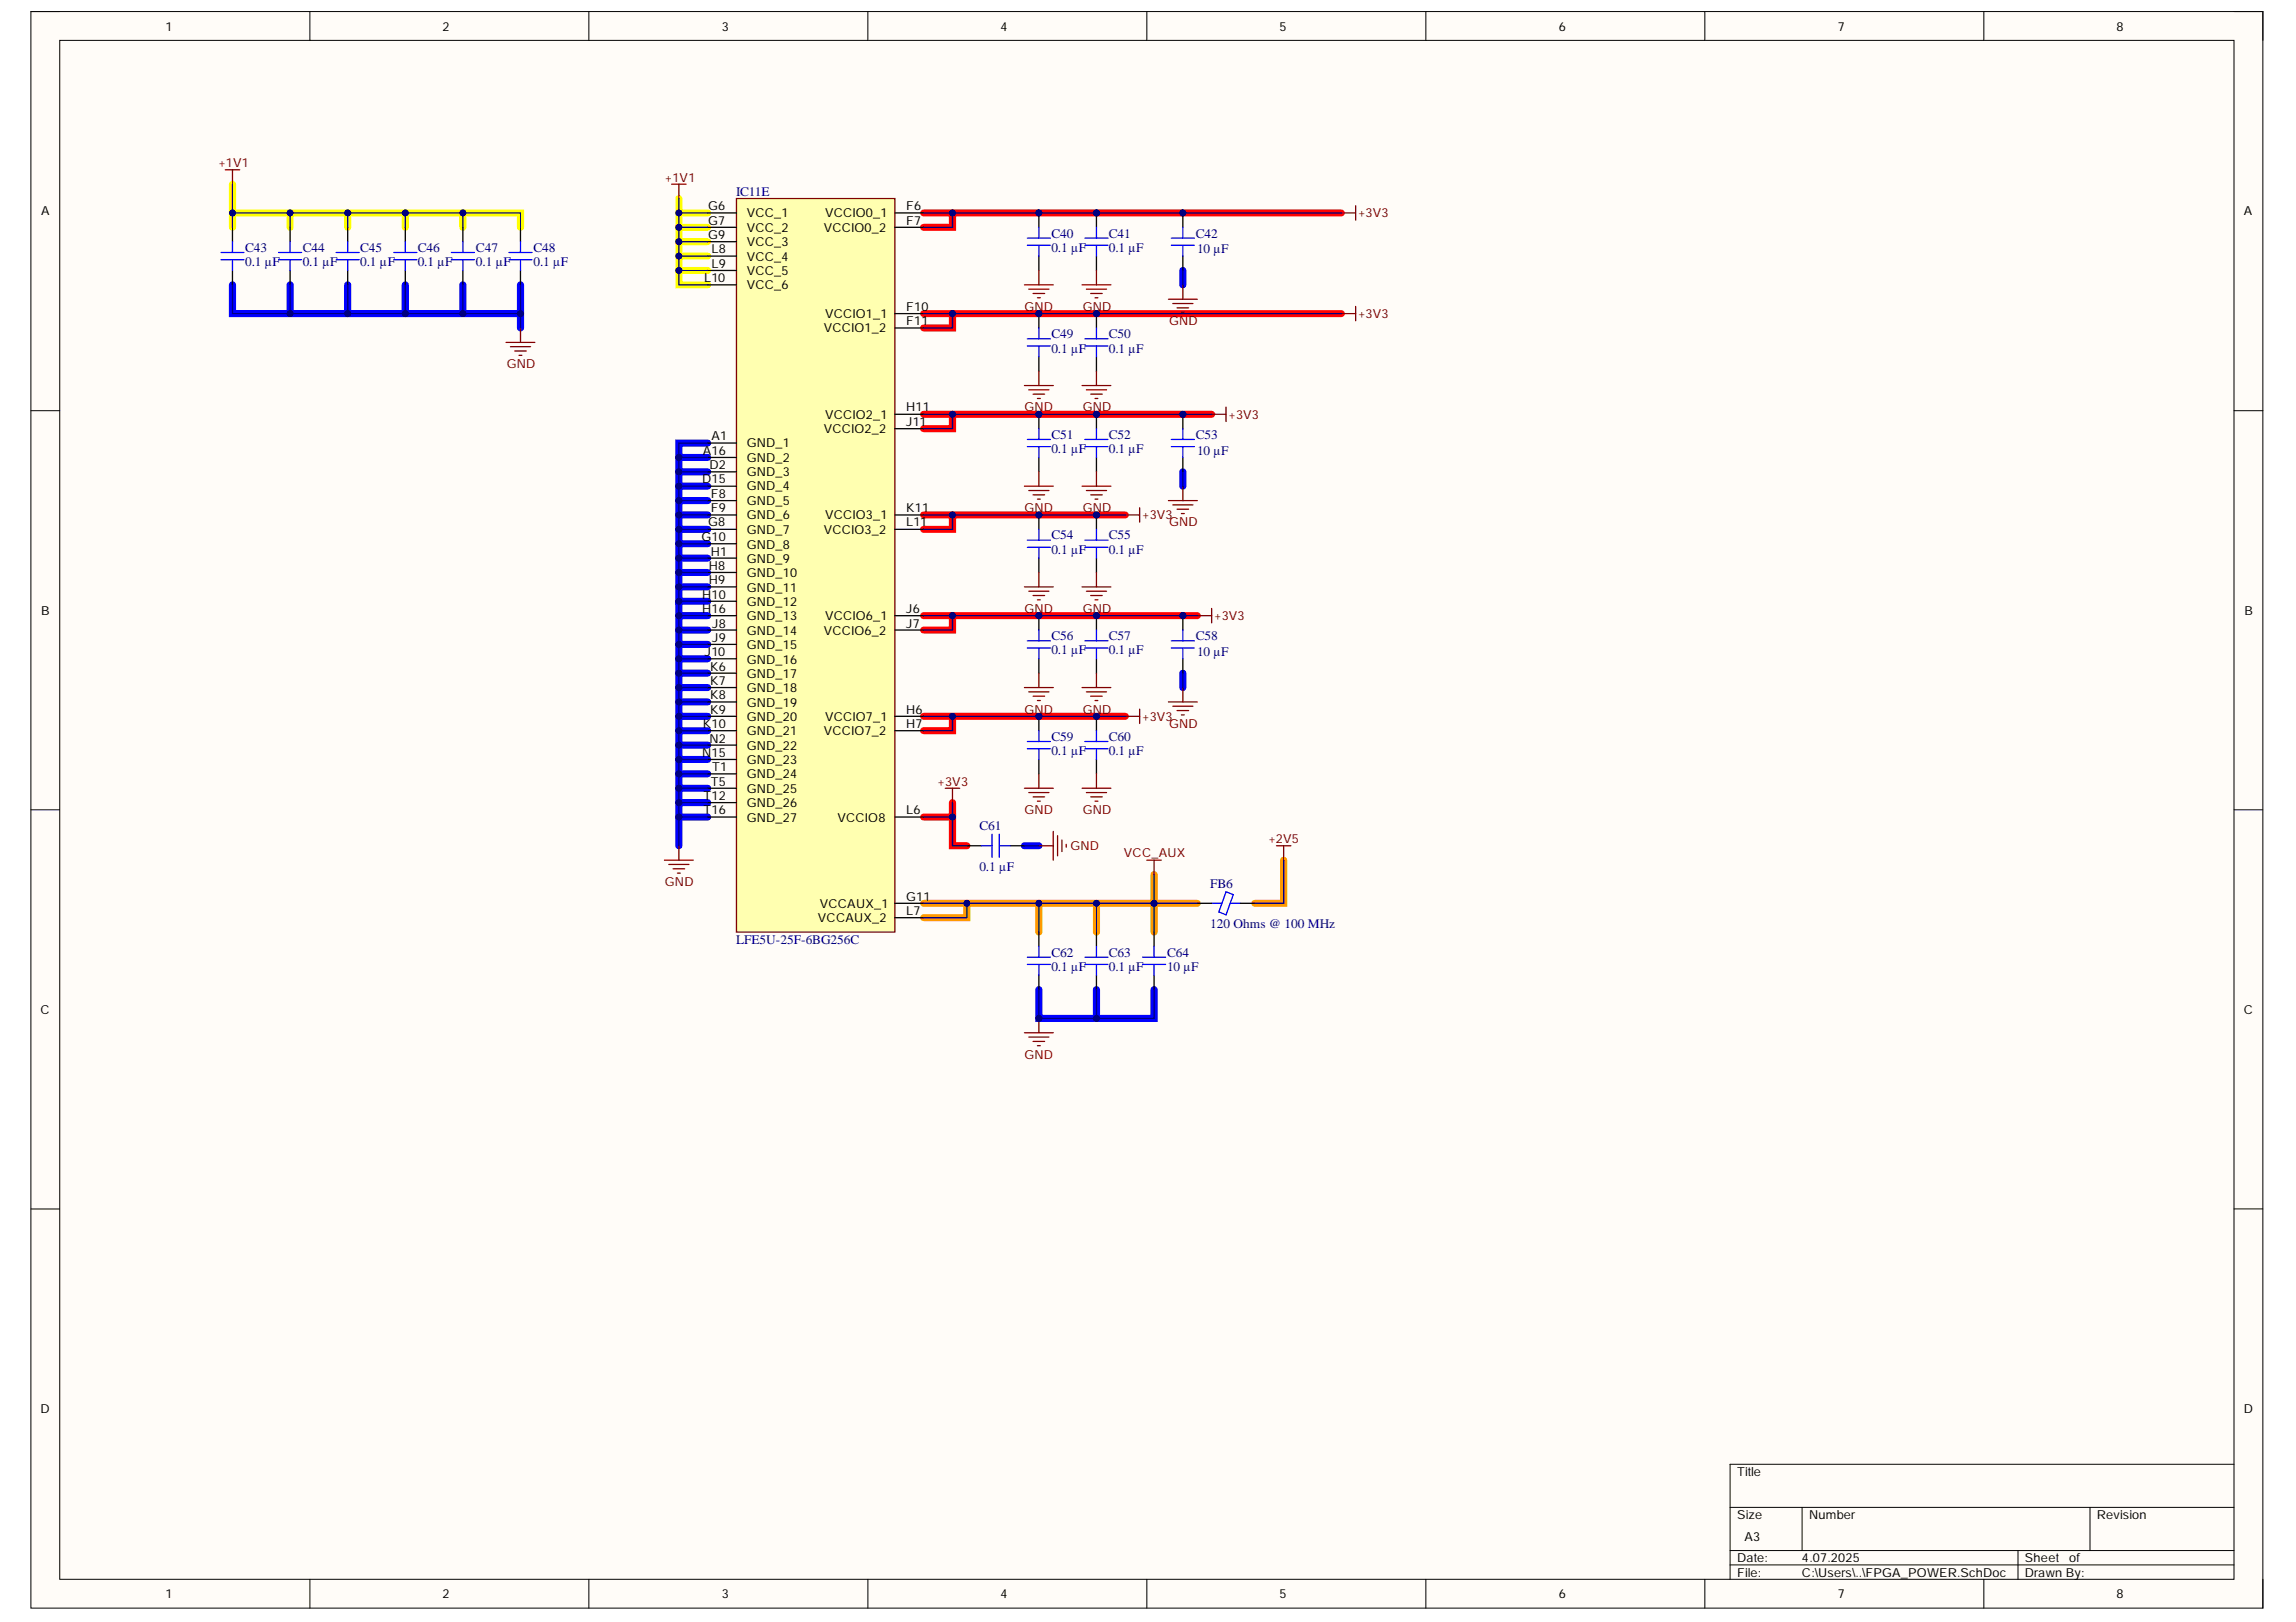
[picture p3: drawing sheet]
<svg xmlns="http://www.w3.org/2000/svg" width="297mm" height="210mm" viewBox="0 0 297 210" stroke-linecap="round" stroke-linejoin="round" font-family="sans-serif">
<defs><g id="words">
<g font-size="1.7" fill="#000080">
<text x="95.2" y="25.4">IC11E</text>
<text x="31.7" y="34.5">0.1 µF</text>
<text x="31.7" y="32.6">C43</text>
<text x="39.2" y="34.5">0.1 µF</text>
<text x="39.2" y="32.6">C44</text>
<text x="46.6" y="34.5">0.1 µF</text>
<text x="46.6" y="32.6">C45</text>
<text x="54.1" y="34.5">0.1 µF</text>
<text x="54.1" y="32.6">C46</text>
<text x="61.6" y="34.5">0.1 µF</text>
<text x="61.6" y="32.6">C47</text>
<text x="69" y="34.5">0.1 µF</text>
<text x="69" y="32.6">C48</text>
<text x="136" y="32.6">0.1 µF</text>
<text x="136" y="30.8">C40</text>
<text x="143.5" y="32.6">0.1 µF</text>
<text x="143.5" y="30.8">C41</text>
<text x="154.7" y="30.8">C42</text>
<text x="154.9" y="32.8">10 µF</text>
<text x="136" y="45.6">0.1 µF</text>
<text x="136" y="43.8">C49</text>
<text x="143.5" y="45.6">0.1 µF</text>
<text x="143.5" y="43.8">C50</text>
<text x="136" y="58.7">0.1 µF</text>
<text x="136" y="56.8">C51</text>
<text x="143.5" y="58.7">0.1 µF</text>
<text x="143.5" y="56.8">C52</text>
<text x="154.7" y="56.8">C53</text>
<text x="154.9" y="58.8">10 µF</text>
<text x="136" y="71.7">0.1 µF</text>
<text x="136" y="69.8">C54</text>
<text x="143.5" y="71.7">0.1 µF</text>
<text x="143.5" y="69.8">C55</text>
<text x="136" y="82.8">C56</text>
<text x="143.5" y="82.8">C57</text>
<text x="154.7" y="82.8">C58</text>
<text x="136" y="84.7">0.1 µF</text>
<text x="143.5" y="84.7">0.1 µF</text>
<text x="154.9" y="84.9">10 µF</text>
<text x="136" y="95.8">C59</text>
<text x="143.5" y="95.8">C60</text>
<text x="136" y="97.7">0.1 µF</text>
<text x="143.5" y="97.7">0.1 µF</text>
<text x="126.7" y="107.4">C61</text>
<text x="126.7" y="112.7">0.1 µF</text>
<text x="156.6" y="114.9">FB6</text>
<text x="95.2" y="122.1">LFE5U-25F-6BG256C</text>
<text x="136" y="125.7">0.1 µF</text>
<text x="136" y="123.8">C62</text>
<text x="143.5" y="125.7">0.1 µF</text>
<text x="143.5" y="123.8">C63</text>
<text x="151" y="125.7">10 µF</text>
<text x="151" y="123.8">C64</text>
<text x="156.6" y="120.1">120 Ohms @ 100 MHz</text>
</g>
<g font-size="1.6">
<text x="21.4" y="4">1</text>
<text x="57.3" y="4">2</text>
<text x="93.4" y="4">3</text>
<text x="129.4" y="4">4</text>
<text x="165.5" y="4">5</text>
<text x="201.7" y="4">6</text>
<text x="237.8" y="4">7</text>
<text x="273.8" y="4">8</text>
<text x="5.3" y="27.9">A</text>
<text x="91.6" y="27.2">G6</text>
<text x="91.6" y="29.1">G7</text>
<text x="96.6" y="28.1">VCC_1</text>
<text x="96.6" y="30">VCC_2</text>
<text x="106.6" y="30">VCCIO0_2</text>
<text x="106.8" y="28.1">VCCIO0_1</text>
<text x="117.2" y="27.2">F6</text>
<text x="117.2" y="29.1">F7</text>
<text x="290.3" y="27.9">A</text>
<text x="91.6" y="30.9">G9</text>
<text x="92" y="32.8">L8</text>
<text x="92" y="34.6">L9</text>
<text x="96.6" y="31.9">VCC_3</text>
<text x="96.6" y="33.7">VCC_4</text>
<text x="96.6" y="35.6">VCC_5</text>
<text x="91.1" y="36.5">L10</text>
<text x="96.6" y="37.4">VCC_6</text>
<text x="106.8" y="41.2">VCCIO1_1</text>
<text x="117.2" y="40.2">F10</text>
<text x="106.6" y="43">VCCIO1_2</text>
<text x="117.2" y="42.1">F11</text>
<text x="117.2" y="53.2">H11</text>
<text x="90.9" y="58.8">A16</text>
<text x="92" y="57">A1</text>
<text x="96.6" y="57.9">GND_1</text>
<text x="96.6" y="59.7">GND_2</text>
<text x="106.6" y="56">VCCIO2_2</text>
<text x="106.8" y="54.2">VCCIO2_1</text>
<text x="117.2" y="55.1">J11</text>
<text x="90.8" y="62.5">D15</text>
<text x="91.8" y="60.7">D2</text>
<text x="91.9" y="64.4">F8</text>
<text x="96.6" y="61.6">GND_3</text>
<text x="96.6" y="63.5">GND_4</text>
<text x="96.6" y="65.3">GND_5</text>
<text x="90.8" y="70.1">G10</text>
<text x="91.6" y="68.1">G8</text>
<text x="91.9" y="66.3">F9</text>
<text x="91.9" y="71.9">H1</text>
<text x="96.6" y="67.2">GND_6</text>
<text x="96.6" y="69">GND_7</text>
<text x="96.6" y="71">GND_8</text>
<text x="106.6" y="69">VCCIO3_2</text>
<text x="106.8" y="67.2">VCCIO3_1</text>
<text x="117.2" y="66.3">K11</text>
<text x="117.2" y="68.1">L11</text>
<text x="90.8" y="77.5">H10</text>
<text x="91.7" y="73.8">H8</text>
<text x="91.7" y="75.6">H9</text>
<text x="96.6" y="72.8">GND_9</text>
<text x="96.6" y="74.7">GND_10</text>
<text x="96.6" y="76.6">GND_11</text>
<text x="5.3" y="79.5">B</text>
<text x="90.8" y="79.4">H16</text>
<text x="92.1" y="81.2">J8</text>
<text x="92.1" y="83.1">J9</text>
<text x="96.6" y="78.4">GND_12</text>
<text x="96.6" y="80.3">GND_13</text>
<text x="96.6" y="82.1">GND_14</text>
<text x="106.6" y="82.1">VCCIO6_2</text>
<text x="106.8" y="80.3">VCCIO6_1</text>
<text x="117.2" y="79.4">J6</text>
<text x="117.2" y="81.2">J7</text>
<text x="290.4" y="79.5">B</text>
<text x="91.2" y="84.9">J10</text>
<text x="91.9" y="86.8">K6</text>
<text x="91.9" y="88.7">K7</text>
<text x="96.6" y="84">GND_15</text>
<text x="96.6" y="85.9">GND_16</text>
<text x="96.6" y="87.7">GND_17</text>
<text x="96.6" y="89.6">GND_18</text>
<text x="90.9" y="94.2">K10</text>
<text x="91.9" y="90.5">K8</text>
<text x="91.9" y="92.4">K9</text>
<text x="96.6" y="91.4">GND_19</text>
<text x="96.6" y="93.3">GND_20</text>
<text x="96.6" y="95.2">GND_21</text>
<text x="106.6" y="95.2">VCCIO7_2</text>
<text x="106.8" y="93.3">VCCIO7_1</text>
<text x="117.2" y="92.4">H6</text>
<text x="117.2" y="94.2">H7</text>
<text x="90.8" y="98">N15</text>
<text x="91.8" y="96.1">N2</text>
<text x="91.9" y="101.7">T5</text>
<text x="92.1" y="99.8">T1</text>
<text x="96.6" y="97">GND_22</text>
<text x="96.6" y="98.9">GND_23</text>
<text x="96.6" y="100.7">GND_24</text>
<text x="91" y="103.5">T12</text>
<text x="91" y="105.4">T16</text>
<text x="96.6" y="102.6">GND_25</text>
<text x="96.6" y="104.5">GND_26</text>
<text x="96.6" y="106.3">GND_27</text>
<text x="108.4" y="106.3">VCCIO8</text>
<text x="117.2" y="105.4">L6</text>
<text x="105.8" y="119.3">VCCAUX_2</text>
<text x="106.1" y="117.5">VCCAUX_1</text>
<text x="117.2" y="116.5">G11</text>
<text x="117.2" y="118.4">L7</text>
<text x="5.2" y="131.2">C</text>
<text x="290.3" y="131.2">C</text>
<text x="5.2" y="182.9">D</text>
<text x="290.3" y="182.9">D</text>
<text x="224.8" y="191">Title</text>
<text x="224.8" y="196.6">Size</text>
<text x="234.1" y="196.6">Number</text>
<text x="271.3" y="196.6">Revision</text>
<text x="224.8" y="202.2">Date:</text>
<text x="225.7" y="199.4">A3</text>
<text x="233.1" y="202.2">4.07.2025</text>
<text x="262" y="202.2">Sheet of</text>
<text x="21.4" y="206.8">1</text>
<text x="57.3" y="206.8">2</text>
<text x="93.4" y="206.8">3</text>
<text x="129.4" y="206.8">4</text>
<text x="165.5" y="206.8">5</text>
<text x="201.7" y="206.8">6</text>
<text x="224.8" y="204">File:</text>
<text x="233.1" y="204">C:\Users\..\FPGA_POWER.SchDoc</text>
<text x="237.8" y="206.8">7</text>
<text x="262" y="204">Drawn By:</text>
<text x="273.8" y="206.8">8</text>
</g>
<g font-size="1.6" fill="#800000">
<text x="28.3" y="21.6">+1V1</text>
<text x="86" y="23.5">+1V1</text>
<text x="175.7" y="28.1">+3V3</text>
<text x="132.6" y="40.2">GND</text>
<text x="140.1" y="40.2">GND</text>
<text x="175.7" y="41.2">+3V3</text>
<text x="65.6" y="47.7">GND</text>
<text x="151.2" y="42.1">GND</text>
<text x="132.6" y="53.2">GND</text>
<text x="140.1" y="53.2">GND</text>
<text x="158.9" y="54.2">+3V3</text>
<text x="132.6" y="66.3">GND</text>
<text x="140.1" y="66.3">GND</text>
<text x="147.8" y="67.2">+3V3</text>
<text x="151.2" y="68.1">GND</text>
<text x="132.6" y="79.4">GND</text>
<text x="140.1" y="79.4">GND</text>
<text x="157.1" y="80.3">+3V3</text>
<text x="132.6" y="92.4">GND</text>
<text x="140.1" y="92.4">GND</text>
<text x="147.8" y="93.3">+3V3</text>
<text x="151.2" y="94.2">GND</text>
<text x="121.3" y="101.7">+3V3</text>
<text x="132.6" y="105.4">GND</text>
<text x="140.1" y="105.4">GND</text>
<text x="138.5" y="110">GND</text>
<text x="145.4" y="111">VCC_AUX</text>
<text x="164.1" y="109.1">+2V5</text>
<text x="86" y="114.7">GND</text>
<text x="132.6" y="137">GND</text>
</g>
</g></defs>
<path d="M4 1.5h288.8v206.6h-288.8z" fill-rule="evenodd" fill="#fffcf8"/>
<path d="M4 1.5h288.8v206.6h-288.8z" fill="none" stroke="#000" stroke-width=".13"/>
<path d="M7.7 5.2h281.3v199.2h-281.3z" fill-rule="evenodd" fill="#fffcf8"/>
<g fill="none" stroke="#000" stroke-width=".13">
<path d="M4 1.5h3.7M7.7 5.2h281.3v199.2h-281.3zM40.1 1.5v3.7M76.2 1.5v3.7M112.3 1.5v3.7M148.4 1.5v3.7M184.5 1.5v3.7M220.6 1.5v3.7M256.7 1.5v3.7M289 1.5h3.8v3.7M4 53.1h3.7M289 53.1h3.8"/>
<path d="M4 104.8h3.7M289 104.8h3.8M4 156.5h3.7M289 156.4h3.8M223.8 195.1h65.2M233.1 195.1v5.6M270.4 195.1v5.6M289 189.5h-65.2v14.9M40.1 204.4v3.7M76.2 204.4v3.7M112.3 204.4v3.7M148.4 204.4v3.7"/>
<path d="M184.5 204.4v3.7M220.6 204.4v3.7M223.8 200.7h65.2M223.8 202.5h65.2M256.7 204.4v3.7M261.1 200.7v3.7M292.8 204.4v3.7"/>
</g>
<g fill="none" stroke="#00f" stroke-width=".92">
<path d="M30.1 36.9v3.7h37.2M37.5 36.9v3.7M45 36.9v3.7M52.4 36.9v3.7M59.9 36.9v3.7M67.3 36.9v5.5M153 35v1.9M87.8 59.2h3.8M91.6 57.3h-3.8v20.5h3.8M87.8 77.8v31.7M87.8 62.9h3.8M87.8 61.1h3.8"/>
<path d="M87.8 64.8h3.8M87.8 74.1h3.8M87.8 72.2h3.8M87.8 70.4h3.8M87.8 68.5h3.8M87.8 66.6h3.8M87.8 79.7h3.8M87.8 75.9h3.8M153 61.1v1.8M87.8 98.3h3.8M87.8 83.4h3.8M87.8 81.5h3.8"/>
<path d="M87.8 92.7h3.8M87.8 90.8h3.8M87.8 89h3.8M87.8 87.1h3.8M87.8 85.3h3.8M87.8 96.4h3.8M87.8 94.6h3.8M153 87.1v1.9M87.8 105.7h3.8M87.8 103.9h3.8M87.8 102h3.8M87.8 100.1h3.8"/>
<path d="M132.5 109.5h1.9M134.4 128.1v3.7h7.5v-3.7M149.3 128.1v3.7h-7.4"/>
</g>
<path d="M30.1 27.6h37.2v1.8M30.1 23.8v5.6M37.5 27.6v1.8M45 27.6v1.8M52.4 27.6v1.8M59.9 27.6v1.8M87.8 25.7v11.2h3.8M87.8 27.6h3.8M87.8 29.4h3.8M87.8 31.3h3.8M87.8 33.1h3.8M87.8 35h3.8" fill="none" stroke="#ff0" stroke-width=".92"/>
<path d="M119.5 116.9h35.4M125.1 116.9v1.9h-5.6M134.4 116.9v3.7M141.9 116.9v3.7M149.3 113.2v7.4M166.1 111.3v5.6h-3.8" fill="none" stroke="#f90" stroke-width=".92"/>
<g fill="none" stroke="#f00" stroke-width=".92">
<path d="M119.5 27.6h54M123.2 27.6v1.8h-3.7M119.5 53.6h37.3M119.5 40.6h54M123.2 40.6v1.8h-3.7M123.2 53.6v1.9h-3.7M119.5 66.6h26.1M119.5 79.7h35.4M123.2 66.6v1.9h-3.7M123.2 79.7v1.8h-3.7M119.5 92.7h26.1M123.2 92.7v1.9h-3.7"/>
<path d="M119.5 105.7h3.7v3.8h1.9M123.2 103.9v1.8"/>
</g>
<circle cx="141.9" cy="27.6" r=".37" fill="#000080"/>
<circle cx="141.9" cy="27.6" r=".37" fill="none" stroke="#000080" stroke-width=".13"/>
<path d="M141.9 27.6v1.8M141.9 33.1v1.9" fill="none" stroke="#000" stroke-width=".17"/>
<circle cx="141.9" cy="27.6" r=".37" fill="#000080"/>
<circle cx="141.9" cy="27.6" r=".37" fill="none" stroke="#000080" stroke-width=".13"/>
<path d="M140.4 30.8h2.9M140.4 31.7h2.9M141.9 29.4v1.4M141.9 31.7v1.4" fill="none" stroke="#00f" stroke-width=".17"/>
<circle cx="134.4" cy="40.6" r=".37" fill="#000080"/>
<circle cx="134.4" cy="40.6" r=".37" fill="none" stroke="#000080" stroke-width=".13"/>
<path d="M134.4 40.6v1.8M134.4 46.2v1.8" fill="none" stroke="#000" stroke-width=".17"/>
<circle cx="134.4" cy="40.6" r=".37" fill="#000080"/>
<circle cx="134.4" cy="40.6" r=".37" fill="none" stroke="#000080" stroke-width=".13"/>
<path d="M132.9 43.8h3M132.9 44.8h3M134.4 42.4v1.4M134.4 44.8v1.4" fill="none" stroke="#00f" stroke-width=".17"/>
<circle cx="141.9" cy="40.6" r=".37" fill="#000080"/>
<circle cx="141.9" cy="40.6" r=".37" fill="none" stroke="#000080" stroke-width=".13"/>
<path d="M141.9 40.6v1.8M141.9 46.2v1.8" fill="none" stroke="#000" stroke-width=".17"/>
<circle cx="141.9" cy="40.6" r=".37" fill="#000080"/>
<circle cx="141.9" cy="40.6" r=".37" fill="none" stroke="#000080" stroke-width=".13"/>
<path d="M140.4 43.8h2.9M140.4 44.8h2.9M141.9 42.4v1.4M141.9 44.8v1.4" fill="none" stroke="#00f" stroke-width=".17"/>
<circle cx="134.4" cy="53.6" r=".37" fill="#000080"/>
<circle cx="134.4" cy="53.6" r=".37" fill="none" stroke="#000080" stroke-width=".13"/>
<path d="M134.4 53.6v1.9M134.4 59.2v1.9" fill="none" stroke="#000" stroke-width=".17"/>
<circle cx="134.4" cy="53.6" r=".37" fill="#000080"/>
<circle cx="134.4" cy="53.6" r=".37" fill="none" stroke="#000080" stroke-width=".13"/>
<path d="M132.9 56.9h3M132.9 57.8h3M134.4 55.5v1.4M134.4 57.8v1.4" fill="none" stroke="#00f" stroke-width=".17"/>
<circle cx="141.9" cy="53.6" r=".37" fill="#000080"/>
<circle cx="141.9" cy="53.6" r=".37" fill="none" stroke="#000080" stroke-width=".13"/>
<path d="M141.9 53.6v1.9M141.9 59.2v1.9" fill="none" stroke="#000" stroke-width=".17"/>
<circle cx="141.9" cy="53.6" r=".37" fill="#000080"/>
<circle cx="141.9" cy="53.6" r=".37" fill="none" stroke="#000080" stroke-width=".13"/>
<path d="M140.4 56.9h2.9M140.4 57.8h2.9M141.9 55.5v1.4M141.9 57.8v1.4" fill="none" stroke="#00f" stroke-width=".17"/>
<circle cx="134.4" cy="66.6" r=".37" fill="#000080"/>
<circle cx="134.4" cy="66.6" r=".37" fill="none" stroke="#000080" stroke-width=".13"/>
<path d="M134.4 66.6v1.9M134.4 72.2v1.9" fill="none" stroke="#000" stroke-width=".17"/>
<circle cx="134.4" cy="66.6" r=".37" fill="#000080"/>
<circle cx="134.4" cy="66.6" r=".37" fill="none" stroke="#000080" stroke-width=".13"/>
<path d="M132.9 69.9h3M132.9 70.8h3M134.4 68.5v1.4M134.4 70.8v1.4" fill="none" stroke="#00f" stroke-width=".17"/>
<circle cx="141.9" cy="66.6" r=".37" fill="#000080"/>
<circle cx="141.9" cy="66.6" r=".37" fill="none" stroke="#000080" stroke-width=".13"/>
<path d="M141.9 66.6v1.9M141.9 72.2v1.9" fill="none" stroke="#000" stroke-width=".17"/>
<circle cx="141.9" cy="66.6" r=".37" fill="#000080"/>
<circle cx="141.9" cy="66.6" r=".37" fill="none" stroke="#000080" stroke-width=".13"/>
<path d="M140.4 69.9h2.9M140.4 70.8h2.9M141.9 68.5v1.4M141.9 70.8v1.4" fill="none" stroke="#00f" stroke-width=".17"/>
<circle cx="134.4" cy="79.7" r=".37" fill="#000080"/>
<circle cx="134.4" cy="79.7" r=".37" fill="none" stroke="#000080" stroke-width=".13"/>
<path d="M134.4 79.7v1.8M134.4 85.3v1.8" fill="none" stroke="#000" stroke-width=".17"/>
<circle cx="134.4" cy="79.7" r=".37" fill="#000080"/>
<circle cx="134.4" cy="79.7" r=".37" fill="none" stroke="#000080" stroke-width=".13"/>
<path d="M132.9 82.9h3M132.9 83.9h3M134.4 81.5v1.4M134.4 83.9v1.4" fill="none" stroke="#00f" stroke-width=".17"/>
<circle cx="141.9" cy="79.7" r=".37" fill="#000080"/>
<circle cx="141.9" cy="79.7" r=".37" fill="none" stroke="#000080" stroke-width=".13"/>
<path d="M141.9 79.7v1.8M141.9 85.3v1.8" fill="none" stroke="#000" stroke-width=".17"/>
<circle cx="141.9" cy="79.7" r=".37" fill="#000080"/>
<circle cx="141.9" cy="79.7" r=".37" fill="none" stroke="#000080" stroke-width=".13"/>
<path d="M140.4 82.9h2.9M140.4 83.9h2.9M141.9 81.5v1.4M141.9 83.9v1.4" fill="none" stroke="#00f" stroke-width=".17"/>
<circle cx="134.4" cy="92.7" r=".37" fill="#000080"/>
<circle cx="134.4" cy="92.7" r=".37" fill="none" stroke="#000080" stroke-width=".13"/>
<path d="M134.4 92.7v1.9M134.4 98.3v1.8" fill="none" stroke="#000" stroke-width=".17"/>
<circle cx="134.4" cy="92.7" r=".37" fill="#000080"/>
<circle cx="134.4" cy="92.7" r=".37" fill="none" stroke="#000080" stroke-width=".13"/>
<path d="M28.6 32.7h3M28.6 33.6h3M30.1 31.3v1.4M30.1 33.6v1.4M36 32.7h3M36 33.6h3M37.5 31.3v1.4M37.5 33.6v1.4M132.9 96h3M132.9 96.9h3M134.4 94.6v1.4M134.4 96.9v1.4" fill="none" stroke="#00f" stroke-width=".17"/>
<path d="M30.1 29.4v1.9M30.1 35v1.9M37.5 29.4v1.9M37.5 35v1.9" fill="none" stroke="#000" stroke-width=".17"/>
<circle cx="141.9" cy="92.7" r=".37" fill="#000080"/>
<circle cx="141.9" cy="92.7" r=".37" fill="none" stroke="#000080" stroke-width=".13"/>
<path d="M141.9 92.7v1.9M141.9 98.3v1.8" fill="none" stroke="#000" stroke-width=".17"/>
<circle cx="141.9" cy="92.7" r=".37" fill="#000080"/>
<circle cx="141.9" cy="92.7" r=".37" fill="none" stroke="#000080" stroke-width=".13"/>
<g fill="none" stroke="#00f" stroke-width=".17">
<path d="M43.5 32.7h3M43.5 33.6h3M45 31.3v1.4M45 33.6v1.4M50.9 32.7h3M50.9 33.6h3M52.4 31.3v1.4M52.4 33.6v1.4M58.4 32.7h3M58.4 33.6h3M59.9 31.3v1.4M59.9 33.6v1.4"/>
<path d="M140.4 96h2.9M140.4 96.9h2.9M141.9 94.6v1.4M141.9 96.9v1.4M132.9 123.9h3M132.9 124.8h3M134.4 122.5v1.4M134.4 124.8v1.4M140.4 123.9h2.9M140.4 124.8h2.9M141.9 122.5v1.4M141.9 124.8v1.4"/>
</g>
<path d="M45 29.4v1.9M45 35v1.9M52.4 29.4v1.9M52.4 35v1.9M59.9 29.4v1.9M59.9 35v1.9M134.4 120.6v1.9M134.4 126.2v1.9M141.9 120.6v1.9M141.9 126.2v1.9" fill="none" stroke="#000" stroke-width=".17"/>
<circle cx="134.4" cy="27.6" r=".37" fill="#000080"/>
<circle cx="134.4" cy="27.6" r=".37" fill="none" stroke="#000080" stroke-width=".13"/>
<path d="M134.4 27.6v1.8M134.4 33.1v1.9" fill="none" stroke="#000" stroke-width=".17"/>
<circle cx="134.4" cy="27.6" r=".37" fill="#000080"/>
<circle cx="134.4" cy="27.6" r=".37" fill="none" stroke="#000080" stroke-width=".13"/>
<path d="M65.8 32.7h3M65.8 33.6h3M67.3 31.3v1.4M67.3 33.6v1.4M132.9 30.8h3M132.9 31.7h3M134.4 29.4v1.4M134.4 31.7v1.4" fill="none" stroke="#00f" stroke-width=".17"/>
<path d="M67.3 29.4v1.9M67.3 35v1.9" fill="none" stroke="#000" stroke-width=".17"/>
<g fill="none" stroke="#800000" stroke-width=".17">
<path d="M29.1 22h1.9M30.1 22v1.8M65.5 44.3h3.7M66 44.9h2.6M66.6 45.4h1.5M67.1 46h.4M67.3 42.4v1.9M165.1 109.5h1.9M166.1 109.5v1.8M132.5 133.6h3.8M133.1 134.2h2.6M133.7 134.8h1.4"/>
<path d="M134.2 135.3h.4M134.4 131.8v1.8"/>
</g>
<circle cx="134.4" cy="131.8" r=".37" fill="#000080"/>
<circle cx="134.4" cy="131.8" r=".37" fill="none" stroke="#000080" stroke-width=".13"/>
<path d="M148.4 111.3h1.8M149.3 111.3v1.9" fill="none" stroke="#800000" stroke-width=".17"/>
<circle cx="153" cy="27.6" r=".37" fill="#000080"/>
<circle cx="153" cy="27.6" r=".37" fill="none" stroke="#000080" stroke-width=".13"/>
<path d="M153 27.6v1.8M153 33.1v1.9" fill="none" stroke="#000" stroke-width=".17"/>
<circle cx="153" cy="27.6" r=".37" fill="#000080"/>
<circle cx="153" cy="27.6" r=".37" fill="none" stroke="#000080" stroke-width=".13"/>
<path d="M151.5 30.8h3M151.5 31.7h3M153 29.4v1.4M153 31.7v1.4M147.8 123.9h3M147.8 124.8h3M149.3 122.5v1.4M149.3 124.8v1.4" fill="none" stroke="#00f" stroke-width=".17"/>
<path d="M149.3 120.6v1.9M149.3 126.2v1.9" fill="none" stroke="#000" stroke-width=".17"/>
<path d="M95.3 25.7h20.5v94.9h-20.5z" fill-rule="evenodd" fill="#ffffb0"/>
<g fill="none" stroke="#800000" stroke-width=".17">
<path d="M86.9 23.8h1.9M87.8 23.8v1.9M95.3 25.7h20.5v94.9h-20.5zM132.5 36.9h3.8M133.1 37.4h2.6M133.7 38h1.4M134.2 38.5h.4M134.4 35v1.9M140 36.9h3.7M140.5 37.4h2.7M141.1 38h1.5M141.7 38.5h.3"/>
<path d="M141.9 35v1.9M132.5 49.9h3.8M133.1 50.4h2.6M133.7 51h1.4M134.2 51.6h.4M134.4 48v1.9M140 49.9h3.7M140.5 50.4h2.7M141.1 51h1.5M141.7 51.6h.3M141.9 48v1.9M132.5 62.9h3.8"/>
<path d="M132.5 75.9h3.8M133.1 63.5h2.6M133.1 76.5h2.6M133.7 64h1.4M133.7 77.1h1.4M134.2 64.6h.4M134.2 77.6h.4M134.4 61.1v1.8M134.4 74.1v1.8M140 62.9h3.7M140 75.9h3.7M140.5 63.5h2.7"/>
<path d="M140.5 76.5h2.7M141.1 64h1.5M141.1 77.1h1.5M141.7 64.6h.3M141.7 77.6h.3M141.9 61.1v1.8M141.9 74.1v1.8M132.5 89h3.8M133.1 89.5h2.6M133.7 90.1h1.4M134.2 90.7h.4M134.4 87.1v1.9"/>
<path d="M140 89h3.7M140.5 89.5h2.7M141.1 90.1h1.5M141.7 90.7h.3M141.9 87.1v1.9M86 111.3h3.7M86.5 111.9h2.6M87.1 112.4h1.5M87.6 113h.4M87.8 109.5v1.8M132.5 102h3.8M133.1 102.6h2.6"/>
<path d="M133.7 103.1h1.4M134.2 103.7h.4M134.4 100.1v1.9M140 102h3.7M140.5 102.6h2.7M141.1 103.1h1.5M141.7 103.7h.3M141.9 100.1v1.9"/>
</g>
<g fill="none" stroke="#000" stroke-width=".17">
<path d="M91.6 27.6h3.7M91.6 29.4h3.7M91.6 31.3h3.7M91.6 33.1h3.7M91.6 35h3.7M91.6 36.9h3.7M115.8 27.6h3.7M115.8 29.4h3.7M91.6 57.3h3.7M91.6 59.2h3.7M115.8 40.6h3.7M115.8 42.4h3.7"/>
<path d="M115.8 53.6h3.7M115.8 55.5h3.7M91.6 61.1h3.7M91.6 62.9h3.7M91.6 64.8h3.7M91.6 66.6h3.7M91.6 68.5h3.7M91.6 70.4h3.7M91.6 72.2h3.7M91.6 74.1h3.7M91.6 75.9h3.7M91.6 77.8h3.7"/>
<path d="M91.6 79.7h3.7M115.8 66.6h3.7M115.8 68.5h3.7M115.8 79.7h3.7M91.6 92.7h3.7M91.6 94.6h3.7M91.6 81.5h3.7M91.6 83.4h3.7M91.6 85.3h3.7M91.6 87.1h3.7M91.6 89h3.7M91.6 90.8h3.7"/>
<path d="M91.6 96.4h3.7M91.6 98.3h3.7M115.8 92.7h3.7M115.8 94.6h3.7M115.8 81.5h3.7M91.6 100.1h3.7M91.6 102h3.7M91.6 103.9h3.7M91.6 105.7h3.7M115.8 116.9h3.7M115.8 118.8h3.7M115.8 105.7h3.7"/>
<path d="M154.9 116.9h1.9M160.5 116.9h1.8"/>
</g>
<path d="M156.8 116.9h1.3M158.6 115.4l1 .4-1 2.6-.9-.4zM159.2 116.9h1.3" fill="none" stroke="#00f" stroke-width=".17"/>
<circle cx="153" cy="53.6" r=".37" fill="#000080"/>
<circle cx="153" cy="53.6" r=".37" fill="none" stroke="#000080" stroke-width=".13"/>
<path d="M153 53.6v1.9M153 59.2v1.9" fill="none" stroke="#000" stroke-width=".17"/>
<circle cx="153" cy="53.6" r=".37" fill="#000080"/>
<circle cx="153" cy="53.6" r=".37" fill="none" stroke="#000080" stroke-width=".13"/>
<path d="M151.5 56.9h3M151.5 57.8h3M153 55.5v1.4M153 57.8v1.4" fill="none" stroke="#00f" stroke-width=".17"/>
<circle cx="153" cy="79.7" r=".37" fill="#000080"/>
<circle cx="153" cy="79.7" r=".37" fill="none" stroke="#000080" stroke-width=".13"/>
<path d="M153 79.7v1.8M153 85.3v1.8" fill="none" stroke="#000" stroke-width=".17"/>
<circle cx="153" cy="79.7" r=".37" fill="#000080"/>
<circle cx="153" cy="79.7" r=".37" fill="none" stroke="#000080" stroke-width=".13"/>
<path d="M151.5 82.9h3M151.5 83.9h3M153 81.5v1.4M153 83.9v1.4M126.9 109.5h1.4M128.3 108v2.9M129.3 109.5h1.4M129.3 108v2.9" fill="none" stroke="#00f" stroke-width=".17"/>
<path d="M125.1 109.5h1.8M130.7 109.5h1.8" fill="none" stroke="#000" stroke-width=".17"/>
<g fill="none" stroke="#800000" stroke-width=".17">
<path d="M173.5 27.6h1.9M175.4 26.6v1.9M175.4 39.7v1.8M156.8 53.6h1.8M158.6 52.7v1.8M173.5 40.6h1.9M145.6 66.6h1.8M147.4 65.7v1.9M154.9 79.7h1.9M156.8 78.7v1.9M145.6 92.7h1.8M147.4 91.8v1.8"/>
<path d="M122.3 102h1.9M123.2 102v1.9M134.4 109.5h1.9M136.3 107.6v3.7M136.8 108.2v2.6M137.4 108.7v1.5M137.9 109.3v.3"/>
</g>
<path d="M134.4 128.1v3.7h7.5v-3.7" fill="none" stroke="#000080" stroke-width=".17"/>
<circle cx="141.9" cy="131.8" r=".37" fill="#000080"/>
<circle cx="141.9" cy="131.8" r=".37" fill="none" stroke="#000080" stroke-width=".13"/>
<circle cx="134.4" cy="131.8" r=".37" fill="#000080"/>
<circle cx="134.4" cy="131.8" r=".37" fill="none" stroke="#000080" stroke-width=".13"/>
<path d="M37.5 36.9v3.7" fill="none" stroke="#000080" stroke-width=".17"/>
<circle cx="37.5" cy="40.6" r=".37" fill="#000080"/>
<circle cx="37.5" cy="40.6" r=".37" fill="none" stroke="#000080" stroke-width=".13"/>
<path d="M45 36.9v3.7" fill="none" stroke="#000080" stroke-width=".17"/>
<circle cx="45" cy="40.6" r=".37" fill="#000080"/>
<circle cx="45" cy="40.6" r=".37" fill="none" stroke="#000080" stroke-width=".13"/>
<path d="M52.4 36.9v3.7" fill="none" stroke="#000080" stroke-width=".17"/>
<circle cx="52.4" cy="40.6" r=".37" fill="#000080"/>
<circle cx="52.4" cy="40.6" r=".37" fill="none" stroke="#000080" stroke-width=".13"/>
<path d="M59.9 36.9v3.7" fill="none" stroke="#000080" stroke-width=".17"/>
<circle cx="59.9" cy="40.6" r=".37" fill="#000080"/>
<circle cx="59.9" cy="40.6" r=".37" fill="none" stroke="#000080" stroke-width=".13"/>
<path d="M59.9 27.6v1.8" fill="none" stroke="#000080" stroke-width=".17"/>
<circle cx="59.9" cy="27.6" r=".37" fill="#000080"/>
<circle cx="59.9" cy="27.6" r=".37" fill="none" stroke="#000080" stroke-width=".13"/>
<path d="M52.4 27.6v1.8" fill="none" stroke="#000080" stroke-width=".17"/>
<circle cx="52.4" cy="27.6" r=".37" fill="#000080"/>
<circle cx="52.4" cy="27.6" r=".37" fill="none" stroke="#000080" stroke-width=".13"/>
<path d="M45 27.6v1.8" fill="none" stroke="#000080" stroke-width=".17"/>
<circle cx="45" cy="27.6" r=".37" fill="#000080"/>
<circle cx="45" cy="27.6" r=".37" fill="none" stroke="#000080" stroke-width=".13"/>
<path d="M37.5 27.6v1.8" fill="none" stroke="#000080" stroke-width=".17"/>
<circle cx="37.5" cy="27.6" r=".37" fill="#000080"/>
<circle cx="37.5" cy="27.6" r=".37" fill="none" stroke="#000080" stroke-width=".13"/>
<path d="M149.3 116.9v3.7M166.1 111.3v5.6h-3.8" fill="none" stroke="#000080" stroke-width=".17"/>
<circle cx="149.3" cy="116.9" r=".37" fill="#000080"/>
<circle cx="149.3" cy="116.9" r=".37" fill="none" stroke="#000080" stroke-width=".13"/>
<path d="M149.3 128.1v3.7h-7.4" fill="none" stroke="#000080" stroke-width=".17"/>
<circle cx="141.9" cy="131.8" r=".37" fill="#000080"/>
<circle cx="141.9" cy="131.8" r=".37" fill="none" stroke="#000080" stroke-width=".13"/>
<path d="M30.1 27.6h37.2v1.8" fill="none" stroke="#000080" stroke-width=".17"/>
<circle cx="30.1" cy="27.6" r=".37" fill="#000080"/>
<circle cx="30.1" cy="27.6" r=".37" fill="none" stroke="#000080" stroke-width=".13"/>
<circle cx="37.5" cy="27.6" r=".37" fill="#000080"/>
<circle cx="37.5" cy="27.6" r=".37" fill="none" stroke="#000080" stroke-width=".13"/>
<circle cx="45" cy="27.6" r=".37" fill="#000080"/>
<circle cx="45" cy="27.6" r=".37" fill="none" stroke="#000080" stroke-width=".13"/>
<circle cx="52.4" cy="27.6" r=".37" fill="#000080"/>
<circle cx="52.4" cy="27.6" r=".37" fill="none" stroke="#000080" stroke-width=".13"/>
<circle cx="59.9" cy="27.6" r=".37" fill="#000080"/>
<circle cx="59.9" cy="27.6" r=".37" fill="none" stroke="#000080" stroke-width=".13"/>
<path d="M87.8 105.7h3.8" fill="none" stroke="#000080" stroke-width=".17"/>
<circle cx="87.8" cy="105.7" r=".37" fill="#000080"/>
<circle cx="87.8" cy="105.7" r=".37" fill="none" stroke="#000080" stroke-width=".13"/>
<path d="M87.8 103.9h3.8" fill="none" stroke="#000080" stroke-width=".17"/>
<circle cx="87.8" cy="103.9" r=".37" fill="#000080"/>
<circle cx="87.8" cy="103.9" r=".37" fill="none" stroke="#000080" stroke-width=".13"/>
<path d="M87.8 102h3.8" fill="none" stroke="#000080" stroke-width=".17"/>
<circle cx="87.8" cy="102" r=".37" fill="#000080"/>
<circle cx="87.8" cy="102" r=".37" fill="none" stroke="#000080" stroke-width=".13"/>
<path d="M87.8 100.1h3.8" fill="none" stroke="#000080" stroke-width=".17"/>
<circle cx="87.8" cy="100.1" r=".37" fill="#000080"/>
<circle cx="87.8" cy="100.1" r=".37" fill="none" stroke="#000080" stroke-width=".13"/>
<path d="M87.8 98.3h3.8" fill="none" stroke="#000080" stroke-width=".17"/>
<circle cx="87.8" cy="98.3" r=".37" fill="#000080"/>
<circle cx="87.8" cy="98.3" r=".37" fill="none" stroke="#000080" stroke-width=".13"/>
<path d="M87.8 62.9h3.8" fill="none" stroke="#000080" stroke-width=".17"/>
<circle cx="87.8" cy="62.9" r=".37" fill="#000080"/>
<circle cx="87.8" cy="62.9" r=".37" fill="none" stroke="#000080" stroke-width=".13"/>
<path d="M87.8 61.1h3.8" fill="none" stroke="#000080" stroke-width=".17"/>
<circle cx="87.8" cy="61.1" r=".37" fill="#000080"/>
<circle cx="87.8" cy="61.1" r=".37" fill="none" stroke="#000080" stroke-width=".13"/>
<path d="M87.8 59.2h3.8" fill="none" stroke="#000080" stroke-width=".17"/>
<circle cx="87.8" cy="59.2" r=".37" fill="#000080"/>
<circle cx="87.8" cy="59.2" r=".37" fill="none" stroke="#000080" stroke-width=".13"/>
<path d="M87.8 64.8h3.8" fill="none" stroke="#000080" stroke-width=".17"/>
<circle cx="87.8" cy="64.8" r=".37" fill="#000080"/>
<circle cx="87.8" cy="64.8" r=".37" fill="none" stroke="#000080" stroke-width=".13"/>
<path d="M87.8 74.1h3.8" fill="none" stroke="#000080" stroke-width=".17"/>
<circle cx="87.8" cy="74.1" r=".37" fill="#000080"/>
<circle cx="87.8" cy="74.1" r=".37" fill="none" stroke="#000080" stroke-width=".13"/>
<path d="M87.8 72.2h3.8" fill="none" stroke="#000080" stroke-width=".17"/>
<circle cx="87.8" cy="72.2" r=".37" fill="#000080"/>
<circle cx="87.8" cy="72.2" r=".37" fill="none" stroke="#000080" stroke-width=".13"/>
<path d="M87.8 70.4h3.8" fill="none" stroke="#000080" stroke-width=".17"/>
<circle cx="87.8" cy="70.4" r=".37" fill="#000080"/>
<circle cx="87.8" cy="70.4" r=".37" fill="none" stroke="#000080" stroke-width=".13"/>
<path d="M87.8 68.5h3.8" fill="none" stroke="#000080" stroke-width=".17"/>
<circle cx="87.8" cy="68.5" r=".37" fill="#000080"/>
<circle cx="87.8" cy="68.5" r=".37" fill="none" stroke="#000080" stroke-width=".13"/>
<path d="M87.8 66.6h3.8" fill="none" stroke="#000080" stroke-width=".17"/>
<circle cx="87.8" cy="66.6" r=".37" fill="#000080"/>
<circle cx="87.8" cy="66.6" r=".37" fill="none" stroke="#000080" stroke-width=".13"/>
<path d="M87.8 83.4h3.8" fill="none" stroke="#000080" stroke-width=".17"/>
<circle cx="87.8" cy="83.4" r=".37" fill="#000080"/>
<circle cx="87.8" cy="83.4" r=".37" fill="none" stroke="#000080" stroke-width=".13"/>
<path d="M87.8 81.5h3.8" fill="none" stroke="#000080" stroke-width=".17"/>
<circle cx="87.8" cy="81.5" r=".37" fill="#000080"/>
<circle cx="87.8" cy="81.5" r=".37" fill="none" stroke="#000080" stroke-width=".13"/>
<path d="M87.8 79.7h3.8" fill="none" stroke="#000080" stroke-width=".17"/>
<circle cx="87.8" cy="79.7" r=".37" fill="#000080"/>
<circle cx="87.8" cy="79.7" r=".37" fill="none" stroke="#000080" stroke-width=".13"/>
<path d="M91.6 57.3h-3.8v20.5h3.8" fill="none" stroke="#000080" stroke-width=".17"/>
<circle cx="87.8" cy="59.2" r=".37" fill="#000080"/>
<circle cx="87.8" cy="59.2" r=".37" fill="none" stroke="#000080" stroke-width=".13"/>
<circle cx="87.8" cy="61.1" r=".37" fill="#000080"/>
<circle cx="87.8" cy="61.1" r=".37" fill="none" stroke="#000080" stroke-width=".13"/>
<circle cx="87.8" cy="62.9" r=".37" fill="#000080"/>
<circle cx="87.8" cy="62.9" r=".37" fill="none" stroke="#000080" stroke-width=".13"/>
<circle cx="87.8" cy="64.8" r=".37" fill="#000080"/>
<circle cx="87.8" cy="64.8" r=".37" fill="none" stroke="#000080" stroke-width=".13"/>
<circle cx="87.8" cy="66.6" r=".37" fill="#000080"/>
<circle cx="87.8" cy="66.6" r=".37" fill="none" stroke="#000080" stroke-width=".13"/>
<circle cx="87.8" cy="68.5" r=".37" fill="#000080"/>
<circle cx="87.8" cy="68.5" r=".37" fill="none" stroke="#000080" stroke-width=".13"/>
<circle cx="87.8" cy="70.4" r=".37" fill="#000080"/>
<circle cx="87.8" cy="70.4" r=".37" fill="none" stroke="#000080" stroke-width=".13"/>
<circle cx="87.8" cy="72.2" r=".37" fill="#000080"/>
<circle cx="87.8" cy="72.2" r=".37" fill="none" stroke="#000080" stroke-width=".13"/>
<circle cx="87.8" cy="74.1" r=".37" fill="#000080"/>
<circle cx="87.8" cy="74.1" r=".37" fill="none" stroke="#000080" stroke-width=".13"/>
<circle cx="87.8" cy="75.9" r=".37" fill="#000080"/>
<circle cx="87.8" cy="75.9" r=".37" fill="none" stroke="#000080" stroke-width=".13"/>
<circle cx="87.8" cy="77.8" r=".37" fill="#000080"/>
<circle cx="87.8" cy="77.8" r=".37" fill="none" stroke="#000080" stroke-width=".13"/>
<path d="M87.8 75.9h3.8" fill="none" stroke="#000080" stroke-width=".17"/>
<circle cx="87.8" cy="75.9" r=".37" fill="#000080"/>
<circle cx="87.8" cy="75.9" r=".37" fill="none" stroke="#000080" stroke-width=".13"/>
<path d="M87.8 92.7h3.8" fill="none" stroke="#000080" stroke-width=".17"/>
<circle cx="87.8" cy="92.7" r=".37" fill="#000080"/>
<circle cx="87.8" cy="92.7" r=".37" fill="none" stroke="#000080" stroke-width=".13"/>
<path d="M87.8 90.8h3.8" fill="none" stroke="#000080" stroke-width=".17"/>
<circle cx="87.8" cy="90.8" r=".37" fill="#000080"/>
<circle cx="87.8" cy="90.8" r=".37" fill="none" stroke="#000080" stroke-width=".13"/>
<path d="M87.8 89h3.8" fill="none" stroke="#000080" stroke-width=".17"/>
<circle cx="87.8" cy="89" r=".37" fill="#000080"/>
<circle cx="87.8" cy="89" r=".37" fill="none" stroke="#000080" stroke-width=".13"/>
<path d="M87.8 87.1h3.8" fill="none" stroke="#000080" stroke-width=".17"/>
<circle cx="87.8" cy="87.1" r=".37" fill="#000080"/>
<circle cx="87.8" cy="87.1" r=".37" fill="none" stroke="#000080" stroke-width=".13"/>
<path d="M87.8 85.3h3.8" fill="none" stroke="#000080" stroke-width=".17"/>
<circle cx="87.8" cy="85.3" r=".37" fill="#000080"/>
<circle cx="87.8" cy="85.3" r=".37" fill="none" stroke="#000080" stroke-width=".13"/>
<path d="M87.8 96.4h3.8" fill="none" stroke="#000080" stroke-width=".17"/>
<circle cx="87.8" cy="96.4" r=".37" fill="#000080"/>
<circle cx="87.8" cy="96.4" r=".37" fill="none" stroke="#000080" stroke-width=".13"/>
<path d="M87.8 94.6h3.8" fill="none" stroke="#000080" stroke-width=".17"/>
<circle cx="87.8" cy="94.6" r=".37" fill="#000080"/>
<circle cx="87.8" cy="94.6" r=".37" fill="none" stroke="#000080" stroke-width=".13"/>
<path d="M87.8 77.8v31.7" fill="none" stroke="#000080" stroke-width=".17"/>
<circle cx="87.8" cy="105.7" r=".37" fill="#000080"/>
<circle cx="87.8" cy="105.7" r=".37" fill="none" stroke="#000080" stroke-width=".13"/>
<circle cx="87.8" cy="103.9" r=".37" fill="#000080"/>
<circle cx="87.8" cy="103.9" r=".37" fill="none" stroke="#000080" stroke-width=".13"/>
<circle cx="87.8" cy="102" r=".37" fill="#000080"/>
<circle cx="87.8" cy="102" r=".37" fill="none" stroke="#000080" stroke-width=".13"/>
<circle cx="87.8" cy="100.1" r=".37" fill="#000080"/>
<circle cx="87.8" cy="100.1" r=".37" fill="none" stroke="#000080" stroke-width=".13"/>
<circle cx="87.8" cy="98.3" r=".37" fill="#000080"/>
<circle cx="87.8" cy="98.3" r=".37" fill="none" stroke="#000080" stroke-width=".13"/>
<circle cx="87.8" cy="96.4" r=".37" fill="#000080"/>
<circle cx="87.8" cy="96.4" r=".37" fill="none" stroke="#000080" stroke-width=".13"/>
<circle cx="87.8" cy="94.6" r=".37" fill="#000080"/>
<circle cx="87.8" cy="94.6" r=".37" fill="none" stroke="#000080" stroke-width=".13"/>
<circle cx="87.8" cy="92.7" r=".37" fill="#000080"/>
<circle cx="87.8" cy="92.7" r=".37" fill="none" stroke="#000080" stroke-width=".13"/>
<circle cx="87.8" cy="90.8" r=".37" fill="#000080"/>
<circle cx="87.8" cy="90.8" r=".37" fill="none" stroke="#000080" stroke-width=".13"/>
<circle cx="87.8" cy="89" r=".37" fill="#000080"/>
<circle cx="87.8" cy="89" r=".37" fill="none" stroke="#000080" stroke-width=".13"/>
<circle cx="87.8" cy="87.1" r=".37" fill="#000080"/>
<circle cx="87.8" cy="87.1" r=".37" fill="none" stroke="#000080" stroke-width=".13"/>
<circle cx="87.8" cy="85.3" r=".37" fill="#000080"/>
<circle cx="87.8" cy="85.3" r=".37" fill="none" stroke="#000080" stroke-width=".13"/>
<circle cx="87.8" cy="83.4" r=".37" fill="#000080"/>
<circle cx="87.8" cy="83.4" r=".37" fill="none" stroke="#000080" stroke-width=".13"/>
<circle cx="87.8" cy="81.5" r=".37" fill="#000080"/>
<circle cx="87.8" cy="81.5" r=".37" fill="none" stroke="#000080" stroke-width=".13"/>
<circle cx="87.8" cy="79.7" r=".37" fill="#000080"/>
<circle cx="87.8" cy="79.7" r=".37" fill="none" stroke="#000080" stroke-width=".13"/>
<circle cx="87.8" cy="77.8" r=".37" fill="#000080"/>
<circle cx="87.8" cy="77.8" r=".37" fill="none" stroke="#000080" stroke-width=".13"/>
<path d="M30.1 23.8v5.6" fill="none" stroke="#000080" stroke-width=".17"/>
<circle cx="30.1" cy="27.6" r=".37" fill="#000080"/>
<circle cx="30.1" cy="27.6" r=".37" fill="none" stroke="#000080" stroke-width=".13"/>
<path d="M87.8 25.7v11.2h3.8" fill="none" stroke="#000080" stroke-width=".17"/>
<circle cx="87.8" cy="35" r=".37" fill="#000080"/>
<circle cx="87.8" cy="35" r=".37" fill="none" stroke="#000080" stroke-width=".13"/>
<circle cx="87.8" cy="33.1" r=".37" fill="#000080"/>
<circle cx="87.8" cy="33.1" r=".37" fill="none" stroke="#000080" stroke-width=".13"/>
<circle cx="87.8" cy="31.3" r=".37" fill="#000080"/>
<circle cx="87.8" cy="31.3" r=".37" fill="none" stroke="#000080" stroke-width=".13"/>
<circle cx="87.8" cy="29.4" r=".37" fill="#000080"/>
<circle cx="87.8" cy="29.4" r=".37" fill="none" stroke="#000080" stroke-width=".13"/>
<circle cx="87.8" cy="27.6" r=".37" fill="#000080"/>
<circle cx="87.8" cy="27.6" r=".37" fill="none" stroke="#000080" stroke-width=".13"/>
<path d="M87.8 27.6h3.8" fill="none" stroke="#000080" stroke-width=".17"/>
<circle cx="87.8" cy="27.6" r=".37" fill="#000080"/>
<circle cx="87.8" cy="27.6" r=".37" fill="none" stroke="#000080" stroke-width=".13"/>
<path d="M87.8 29.4h3.8" fill="none" stroke="#000080" stroke-width=".17"/>
<circle cx="87.8" cy="29.4" r=".37" fill="#000080"/>
<circle cx="87.8" cy="29.4" r=".37" fill="none" stroke="#000080" stroke-width=".13"/>
<path d="M87.8 31.3h3.8" fill="none" stroke="#000080" stroke-width=".17"/>
<circle cx="87.8" cy="31.3" r=".37" fill="#000080"/>
<circle cx="87.8" cy="31.3" r=".37" fill="none" stroke="#000080" stroke-width=".13"/>
<path d="M87.8 33.1h3.8" fill="none" stroke="#000080" stroke-width=".17"/>
<circle cx="87.8" cy="33.1" r=".37" fill="#000080"/>
<circle cx="87.8" cy="33.1" r=".37" fill="none" stroke="#000080" stroke-width=".13"/>
<path d="M87.8 35h3.8" fill="none" stroke="#000080" stroke-width=".17"/>
<circle cx="87.8" cy="35" r=".37" fill="#000080"/>
<circle cx="87.8" cy="35" r=".37" fill="none" stroke="#000080" stroke-width=".13"/>
<path d="M30.1 36.9v3.7h37.2" fill="none" stroke="#000080" stroke-width=".17"/>
<circle cx="37.5" cy="40.6" r=".37" fill="#000080"/>
<circle cx="37.5" cy="40.6" r=".37" fill="none" stroke="#000080" stroke-width=".13"/>
<circle cx="45" cy="40.6" r=".37" fill="#000080"/>
<circle cx="45" cy="40.6" r=".37" fill="none" stroke="#000080" stroke-width=".13"/>
<circle cx="52.4" cy="40.6" r=".37" fill="#000080"/>
<circle cx="52.4" cy="40.6" r=".37" fill="none" stroke="#000080" stroke-width=".13"/>
<circle cx="59.9" cy="40.6" r=".37" fill="#000080"/>
<circle cx="59.9" cy="40.6" r=".37" fill="none" stroke="#000080" stroke-width=".13"/>
<circle cx="67.3" cy="40.6" r=".37" fill="#000080"/>
<circle cx="67.3" cy="40.6" r=".37" fill="none" stroke="#000080" stroke-width=".13"/>
<path d="M67.3 36.9v5.5" fill="none" stroke="#000080" stroke-width=".17"/>
<circle cx="67.3" cy="40.6" r=".37" fill="#000080"/>
<circle cx="67.3" cy="40.6" r=".37" fill="none" stroke="#000080" stroke-width=".13"/>
<path d="M125.1 116.9v1.9h-5.6" fill="none" stroke="#000080" stroke-width=".17"/>
<circle cx="125.1" cy="116.9" r=".37" fill="#000080"/>
<circle cx="125.1" cy="116.9" r=".37" fill="none" stroke="#000080" stroke-width=".13"/>
<path d="M141.9 116.9v3.7" fill="none" stroke="#000080" stroke-width=".17"/>
<circle cx="141.9" cy="116.9" r=".37" fill="#000080"/>
<circle cx="141.9" cy="116.9" r=".37" fill="none" stroke="#000080" stroke-width=".13"/>
<path d="M134.4 116.9v3.7" fill="none" stroke="#000080" stroke-width=".17"/>
<circle cx="134.4" cy="116.9" r=".37" fill="#000080"/>
<circle cx="134.4" cy="116.9" r=".37" fill="none" stroke="#000080" stroke-width=".13"/>
<path d="M149.3 113.2v3.7" fill="none" stroke="#000080" stroke-width=".17"/>
<circle cx="149.3" cy="116.9" r=".37" fill="#000080"/>
<circle cx="149.3" cy="116.9" r=".37" fill="none" stroke="#000080" stroke-width=".13"/>
<path d="M123.2 27.6v1.8h-3.7" fill="none" stroke="#000080" stroke-width=".17"/>
<circle cx="123.2" cy="27.6" r=".37" fill="#000080"/>
<circle cx="123.2" cy="27.6" r=".37" fill="none" stroke="#000080" stroke-width=".13"/>
<path d="M119.5 116.9h35.4" fill="none" stroke="#000080" stroke-width=".17"/>
<circle cx="149.3" cy="116.9" r=".37" fill="#000080"/>
<circle cx="149.3" cy="116.9" r=".37" fill="none" stroke="#000080" stroke-width=".13"/>
<circle cx="141.9" cy="116.9" r=".37" fill="#000080"/>
<circle cx="141.9" cy="116.9" r=".37" fill="none" stroke="#000080" stroke-width=".13"/>
<circle cx="134.4" cy="116.9" r=".37" fill="#000080"/>
<circle cx="134.4" cy="116.9" r=".37" fill="none" stroke="#000080" stroke-width=".13"/>
<circle cx="125.1" cy="116.9" r=".37" fill="#000080"/>
<circle cx="125.1" cy="116.9" r=".37" fill="none" stroke="#000080" stroke-width=".13"/>
<path d="M119.5 105.7h3.7v3.8h1.9M132.5 109.5h1.9" fill="none" stroke="#000080" stroke-width=".17"/>
<circle cx="123.2" cy="105.7" r=".37" fill="#000080"/>
<circle cx="123.2" cy="105.7" r=".37" fill="none" stroke="#000080" stroke-width=".13"/>
<path d="M123.2 103.9v1.8" fill="none" stroke="#000080" stroke-width=".17"/>
<circle cx="123.2" cy="105.7" r=".37" fill="#000080"/>
<circle cx="123.2" cy="105.7" r=".37" fill="none" stroke="#000080" stroke-width=".13"/>
<path d="M123.2 40.6v1.8h-3.7" fill="none" stroke="#000080" stroke-width=".17"/>
<circle cx="123.2" cy="40.6" r=".37" fill="#000080"/>
<circle cx="123.2" cy="40.6" r=".37" fill="none" stroke="#000080" stroke-width=".13"/>
<path d="M123.2 53.6v1.9h-3.7" fill="none" stroke="#000080" stroke-width=".17"/>
<circle cx="123.2" cy="53.6" r=".37" fill="#000080"/>
<circle cx="123.2" cy="53.6" r=".37" fill="none" stroke="#000080" stroke-width=".13"/>
<path d="M119.5 53.6h37.3" fill="none" stroke="#000080" stroke-width=".17"/>
<circle cx="123.2" cy="53.6" r=".37" fill="#000080"/>
<circle cx="123.2" cy="53.6" r=".37" fill="none" stroke="#000080" stroke-width=".13"/>
<circle cx="134.4" cy="53.6" r=".37" fill="#000080"/>
<circle cx="134.4" cy="53.6" r=".37" fill="none" stroke="#000080" stroke-width=".13"/>
<circle cx="141.9" cy="53.6" r=".37" fill="#000080"/>
<circle cx="141.9" cy="53.6" r=".37" fill="none" stroke="#000080" stroke-width=".13"/>
<circle cx="153" cy="53.6" r=".37" fill="#000080"/>
<circle cx="153" cy="53.6" r=".37" fill="none" stroke="#000080" stroke-width=".13"/>
<path d="M123.2 66.6v1.9h-3.7" fill="none" stroke="#000080" stroke-width=".17"/>
<circle cx="123.2" cy="66.6" r=".37" fill="#000080"/>
<circle cx="123.2" cy="66.6" r=".37" fill="none" stroke="#000080" stroke-width=".13"/>
<path d="M119.5 66.6h26.1" fill="none" stroke="#000080" stroke-width=".17"/>
<circle cx="123.2" cy="66.6" r=".37" fill="#000080"/>
<circle cx="123.2" cy="66.6" r=".37" fill="none" stroke="#000080" stroke-width=".13"/>
<circle cx="134.4" cy="66.6" r=".37" fill="#000080"/>
<circle cx="134.4" cy="66.6" r=".37" fill="none" stroke="#000080" stroke-width=".13"/>
<circle cx="141.9" cy="66.6" r=".37" fill="#000080"/>
<circle cx="141.9" cy="66.6" r=".37" fill="none" stroke="#000080" stroke-width=".13"/>
<path d="M123.2 79.7v1.8h-3.7" fill="none" stroke="#000080" stroke-width=".17"/>
<circle cx="123.2" cy="79.7" r=".37" fill="#000080"/>
<circle cx="123.2" cy="79.7" r=".37" fill="none" stroke="#000080" stroke-width=".13"/>
<path d="M123.2 92.7v1.9h-3.7" fill="none" stroke="#000080" stroke-width=".17"/>
<circle cx="123.2" cy="92.7" r=".37" fill="#000080"/>
<circle cx="123.2" cy="92.7" r=".37" fill="none" stroke="#000080" stroke-width=".13"/>
<path d="M119.5 92.7h26.1" fill="none" stroke="#000080" stroke-width=".17"/>
<circle cx="123.2" cy="92.7" r=".37" fill="#000080"/>
<circle cx="123.2" cy="92.7" r=".37" fill="none" stroke="#000080" stroke-width=".13"/>
<circle cx="134.4" cy="92.7" r=".37" fill="#000080"/>
<circle cx="134.4" cy="92.7" r=".37" fill="none" stroke="#000080" stroke-width=".13"/>
<circle cx="141.9" cy="92.7" r=".37" fill="#000080"/>
<circle cx="141.9" cy="92.7" r=".37" fill="none" stroke="#000080" stroke-width=".13"/>
<path d="M119.5 79.7h35.4" fill="none" stroke="#000080" stroke-width=".17"/>
<circle cx="123.2" cy="79.7" r=".37" fill="#000080"/>
<circle cx="123.2" cy="79.7" r=".37" fill="none" stroke="#000080" stroke-width=".13"/>
<circle cx="134.4" cy="79.7" r=".37" fill="#000080"/>
<circle cx="134.4" cy="79.7" r=".37" fill="none" stroke="#000080" stroke-width=".13"/>
<circle cx="141.9" cy="79.7" r=".37" fill="#000080"/>
<circle cx="141.9" cy="79.7" r=".37" fill="none" stroke="#000080" stroke-width=".13"/>
<circle cx="153" cy="79.7" r=".37" fill="#000080"/>
<circle cx="153" cy="79.7" r=".37" fill="none" stroke="#000080" stroke-width=".13"/>
<g fill="none" stroke="#800000" stroke-width=".17">
<path d="M151.2 38.7h3.7M151.7 39.3h2.6M152.3 39.8h1.5M153 36.9v1.8M152.8 40.4h.4M151.2 64.8h3.7M151.7 65.3h2.6M152.3 65.9h1.5M152.8 66.5h.4M153 62.9v1.9M151.2 90.8h3.7M151.7 91.4h2.6"/>
<path d="M152.3 92h1.5M152.8 92.5h.4M153 89v1.8"/>
</g>
<path d="M153 35v1.9M119.5 40.6h54M153 61.1v1.8M153 87.1v1.9" fill="none" stroke="#000080" stroke-width=".17"/>
<circle cx="123.2" cy="40.6" r=".37" fill="#000080"/>
<circle cx="123.2" cy="40.6" r=".37" fill="none" stroke="#000080" stroke-width=".13"/>
<circle cx="134.4" cy="40.6" r=".37" fill="#000080"/>
<circle cx="134.4" cy="40.6" r=".37" fill="none" stroke="#000080" stroke-width=".13"/>
<circle cx="141.9" cy="40.6" r=".37" fill="#000080"/>
<circle cx="141.9" cy="40.6" r=".37" fill="none" stroke="#000080" stroke-width=".13"/>
<path d="M119.5 27.6h54" fill="none" stroke="#000080" stroke-width=".17"/>
<circle cx="123.2" cy="27.6" r=".37" fill="#000080"/>
<circle cx="123.2" cy="27.6" r=".37" fill="none" stroke="#000080" stroke-width=".13"/>
<circle cx="134.4" cy="27.6" r=".37" fill="#000080"/>
<circle cx="134.4" cy="27.6" r=".37" fill="none" stroke="#000080" stroke-width=".13"/>
<circle cx="141.9" cy="27.6" r=".37" fill="#000080"/>
<circle cx="141.9" cy="27.6" r=".37" fill="none" stroke="#000080" stroke-width=".13"/>
<circle cx="153" cy="27.6" r=".37" fill="#000080"/>
<circle cx="153" cy="27.6" r=".37" fill="none" stroke="#000080" stroke-width=".13"/>
<use href="#words"/>
</svg>
